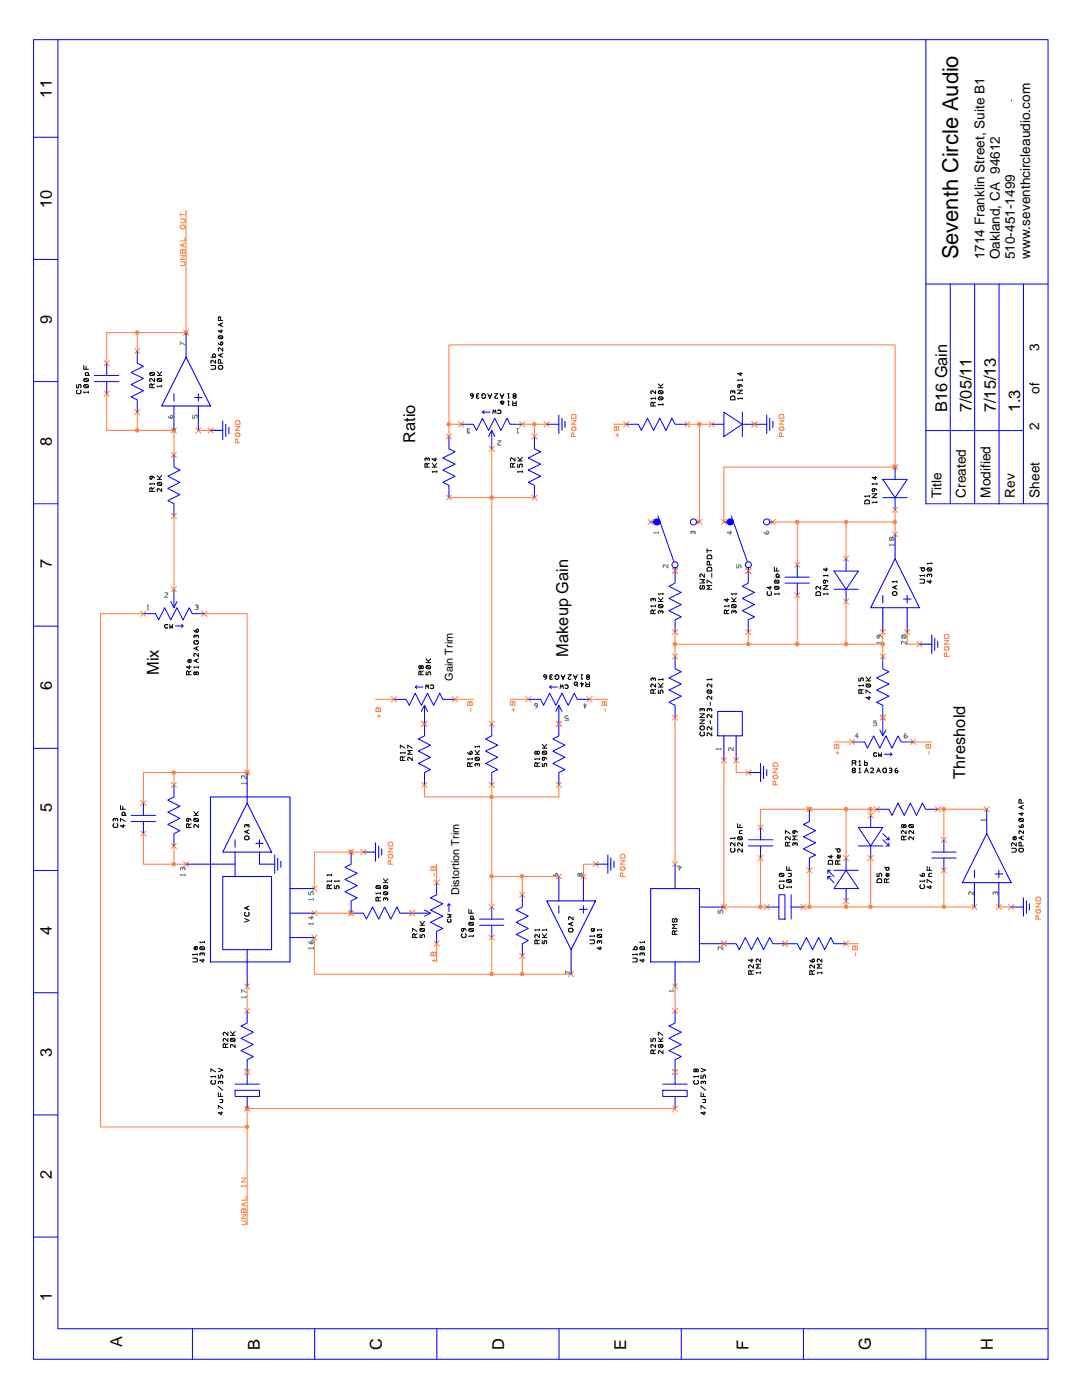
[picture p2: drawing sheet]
<svg xmlns="http://www.w3.org/2000/svg" width="216mm" height="279mm" viewBox="0 0 216 279" stroke-linecap="round" stroke-linejoin="round" font-family="sans-serif">
<defs><g id="words">
<text font-size="4.4" x="191.2" y="51.8" transform="rotate(-90 191.2 51.8)">Seventh Circle Audio</text>
<g font-size="3.3">
<text x="10.3" y="19.5" transform="rotate(-90 10.3 19.5)">11</text>
<text x="10.3" y="41.4" transform="rotate(-90 10.3 41.4)">10</text>
<text x="10.3" y="64.6" transform="rotate(-90 10.3 64.6)">9</text>
<text x="189" y="82.3" transform="rotate(-90 189 82.3)">B16 Gain</text>
<text x="193.8" y="82.3" transform="rotate(-90 193.8 82.3)">7/05/11</text>
<text x="198.7" y="82.3" transform="rotate(-90 198.7 82.3)">7/15/13</text>
<text x="203.6" y="82.3" transform="rotate(-90 203.6 82.3)">1.3</text>
<text x="10.3" y="89" transform="rotate(-90 10.3 89)">8</text>
<text x="82.8" y="88.3" transform="rotate(-90 82.8 88.3)">Ratio</text>
<text x="10.3" y="113.4" transform="rotate(-90 10.3 113.4)">7</text>
<text x="113.4" y="131" transform="rotate(-90 113.4 131)">Makeup Gain</text>
<text x="10.3" y="137.8" transform="rotate(-90 10.3 137.8)">6</text>
<text x="31.7" y="134.7" transform="rotate(-90 31.7 134.7)">Mix</text>
<text x="192.6" y="155.4" transform="rotate(-90 192.6 155.4)">Threshold</text>
<text x="10.3" y="162.1" transform="rotate(-90 10.3 162.1)">5</text>
<text x="10.3" y="186.5" transform="rotate(-90 10.3 186.5)">4</text>
<text x="10.3" y="210.9" transform="rotate(-90 10.3 210.9)">3</text>
<text x="10.3" y="235.3" transform="rotate(-90 10.3 235.3)">2</text>
<text x="10.3" y="259.7" transform="rotate(-90 10.3 259.7)">1</text>
<text x="24.4" y="268.8" transform="rotate(-90 24.4 268.8)">A</text>
<text x="51.8" y="269.5" transform="rotate(-90 51.8 269.5)">B</text>
<text x="76.2" y="269.5" transform="rotate(-90 76.2 269.5)">C</text>
<text x="100.6" y="269.5" transform="rotate(-90 100.6 269.5)">D</text>
<text x="125" y="269.5" transform="rotate(-90 125 269.5)">E</text>
<text x="149.4" y="269.5" transform="rotate(-90 149.4 269.5)">F</text>
<text x="173.7" y="269.5" transform="rotate(-90 173.7 269.5)">G</text>
<text x="198.1" y="269.5" transform="rotate(-90 198.1 269.5)">H</text>
</g>
<g font-size="2.7">
<text x="196.4" y="51.8" transform="rotate(-90 196.4 51.8)">1714 Franklin Street, Suite B1</text>
<text x="199.5" y="51.8" transform="rotate(-90 199.5 51.8)">Oakland, CA 94612</text>
<text x="202.5" y="51.8" transform="rotate(-90 202.5 51.8)">510-451-1499</text>
<text x="205.6" y="51.8" transform="rotate(-90 205.6 51.8)">www.seventhcircleaudio.com</text>
<text x="207.3" y="70.1" transform="rotate(-90 207.3 70.1)">3</text>
<text x="207.4" y="78.6" transform="rotate(-90 207.4 78.6)">of</text>
<text x="207.3" y="85.9" transform="rotate(-90 207.3 85.9)">2</text>
<text x="187.9" y="99.4" transform="rotate(-90 187.9 99.4)">Title</text>
<text x="192.7" y="99.4" transform="rotate(-90 192.7 99.4)">Created</text>
<text x="197.6" y="99.4" transform="rotate(-90 197.6 99.4)">Modified</text>
<text x="202.5" y="99.4" transform="rotate(-90 202.5 99.4)">Rev</text>
<text x="207.4" y="99.4" transform="rotate(-90 207.4 99.4)">Sheet</text>
</g>
<g font-size="2.2">
<text x="90.4" y="135.9" transform="rotate(-90 90.4 135.9)">Gain Trim</text>
<text x="91.6" y="178.6" transform="rotate(-90 91.6 178.6)">Distortion Trim</text>
</g>
</g></defs>
<g fill="none" stroke="#ff8040" stroke-width=".2">
<path d="M129.3 103.6l1 1.1M130.3 103.6l-1 1.1M134.2 113.4l1 1M135.2 113.4l-1 1M139.1 103.6l1 1.1M140.1 103.6l-1 1.1M143.9 103.6l1 1.1M144.9 103.6l-1 1.1M148.8 113.4l1.1 1M149.9 113.4l-1.1 1M153.7 103.6l1 1.1M154.7 103.6l-1 1.1"/>
<path d="M118.3 172l1.1 1M119.4 172l-1.1 1"/>
</g>
<path d="M118.8 172.5h2.5v1.8M121.3 170.6v1.9M121.9 171.2v2.5M122.5 171.9v1.2" fill="none" stroke="#00f" stroke-width=".21"/>
<g fill="none" stroke="#408080" stroke-width=".2">
<path d="M131.4 106.2v.3M131.4 106.3h-.9l.1 .2M133.3 112.7v.6l-.8-.6a.41 .41 0 0 0-.1 .6M138.3 106.2l.2-.2a.3 .3 0 0 1 .1 .5M138.3 106.2v.2M138.3 106.2l-.3-.2-.1 .1v.4M145.8 106v.6l-.7-.4h.9M147 112.7v.6h.4v-.4l.3-.2a.41 .41 0 0 1 .1 .6M152.4 106.2l.3 .3 .4 .1"/>
<circle cx="153.1" cy="106.3" r=".27"/>
</g>
<path d="M129.8 104.2h.6a.62 .62 0 0 1 .8-.6 .62 .62 0 0 1 .3 1 .62 .62 0 0 1-1-.1l-.1-.3M134.7 113.3a.62 .62 0 0 0 .6-.8 .62 .62 0 0 0-1-.3 .62 .62 0 0 0 .1 1l.3 .1v.6M139 104.2a.62 .62 0 0 0-.8-.6 .62 .62 0 0 0-.3 1 .62 .62 0 0 0 1-.1l.1-.3h.6" fill="none" stroke="#00f" stroke-width=".2"/>
<circle cx="131" cy="104.2" r=".61" fill="#00f"/>
<path d="M131.3 103l3.2 9.1M144.4 104.2h.7a.59 .59 0 0 1 .6-.7 .59 .59 0 0 1 .6 .7 .59 .59 0 0 1-.6 .6 .59 .59 0 0 1-.6-.6M149.3 113.3a.62 .62 0 0 0 .6-.8 .62 .62 0 0 0-1-.3 .62 .62 0 0 0 .1 1l.3 .1v.6M153.6 104.2a.62 .62 0 0 0-.8-.6 .62 .62 0 0 0-.3 1 .62 .62 0 0 0 1-.1l.1-.3h.6" fill="none" stroke="#00f" stroke-width=".2"/>
<circle cx="145.7" cy="104.2" r=".61" fill="#00f"/>
<g fill="none" stroke="#00f" stroke-width=".2">
<path d="M6.7 7.9h202.4v263.4h-202.4zM11.6 7.9v257.3h197.5M6.7 27.4h4.9M6.7 51.8h4.9M184.7 56.7h24.4M6.7 76.2h4.9M18.8 76.2h4.9M18.8 74.9h4.9M21.3 72.5v2.4M21.3 76.2v2.4M27.4 70.1v2.4l1.2 .6-2.4 1.2 2.4 1.2-2.4 1.3 2.4 1.2-2.4 1.2 1.2 .6v2.5M34.7 90.8v2.4l1.2 .6-2.4 1.2 2.4 1.3-2.4 1.2 2.4 1.2-2.4 1.2 1.2 .6v2.5"/>
<path d="M89.6 87.1v2.5l1.2 .6-2.5 1.2 2.5 1.2-2.5 1.2 2.5 1.2-2.5 1.3 1.3 .6v2.4M92 84.7h2.4l.7 1.2 1.2-2.4 1.2 2.4 1.2-2.4 1.2 2.4 1.3-2.4 .6 1.2h2.4M96.3 82.3h1.5M96.6 82l-.3 .3 .3 .2M97.5 87.1l.6-1.2 .6 1.2M98.1 85.9v3.7M106.6 87.1v2.5l1.3 .6-2.5 1.2 2.5 1.2-2.5 1.2 2.5 1.2-2.5 1.3 1.2 .6v2.4M124.9 84.7h2.5l.6 1.2 1.2-2.4 1.2 2.4 1.3-2.4 1.2 2.4 1.2-2.4 .6 1.2h2.4M142 84.7h2.4M144.4 82.3l3.7 2.4-3.7 2.4zM148.1 82.3v4.8M148.1 84.7h2.4"/>
<path d="M176.1 95.7h4.9l-2.4 3.6zM176.1 99.3h4.9M178.6 93.2v2.5M178.6 99.3v2.5M184.7 85.9h19.5M6.7 100.5h4.9M34.7 117.6v3.7M134.7 114v2.4l-1.2 .6 2.4 1.2-2.4 1.2 2.4 1.3-2.4 1.2 2.4 1.2-1.2 .6v2.5M145.9 103l3.2 9.1M149.3 114v2.4l-1.2 .6 2.4 1.2-2.4 1.2 2.4 1.3-2.4 1.2 2.4 1.2-1.2 .6v2.5M156.6 115.2h4.9M156.6 116.4h4.9"/>
<path d="M159.1 112.7v2.5M159.1 116.4v2.4M166.4 114h4.9l-2.5 3.6zM166.4 117.6h4.9M168.8 111.5v2.5M168.8 117.6v2.5M184.7 100.5h24.4M6.7 125h4.9M28.6 122.5h2.4l.7 1.2 1.2-2.4 1.2 2.4 1.2-2.4 1.2 2.4 1.3-2.4 .6 1.2h2.4M34.1 120.1l.6 1.2 .6-1.2M35 124.9h1.5M36.2 124.6l.3 .3-.3 .3"/>
<path d="M78.6 139.6h2.4l.7 1.2 1.1-2.5 1.3 2.5 1.2-2.5 1.2 2.5 1.3-2.5 .5 1.3h2.5M82.8 137.1h1.6M83.2 136.8l-.4 .3 .4 .3M105.4 139.6h2.5l.6 1.2 1.2-2.5 1.2 2.5 1.2-2.5 1.3 2.5 1.2-2.5 .6 1.3h2.4M109.7 137.1h1.5M110 136.8l-.3 .3 .3 .3M134.7 131v2.5l1.2 .6-2.4 1.2 2.4 1.2-2.4 1.2 2.4 1.2-2.4 1.3 1.2 .6v2.4M176.1 131v2.5l1.3 .6-2.5 1.2 2.5 1.2-2.5 1.2 2.5 1.2-2.5 1.3 1.2 .6v6.1M6.7 149.4h4.9M34.7 156.6v2.4l-1.2 .7 2.4 1.2-2.4 1.2 2.4 1.2-2.4 1.2 2.4 1.3-1.2 .6v2.4M84.1 142l.6-1.2 .6 1.2M84.7 140.8v6.1l-1.2 .6 2.4 1.2-2.4 1.2 2.4 1.2-2.4 1.3 2.4 1.2-1.2 .6v2.4"/>
<path d="M98.1 144.4v2.5l-1.2 .6 2.4 1.2-2.4 1.2 2.4 1.2-2.4 1.3 2.4 1.2-1.2 .6v2.4M110.9 142l.6-1.2 .6 1.2M111.5 140.8v6.1l-1.2 .6 2.4 1.2-2.4 1.2 2.4 1.2-2.4 1.3 2.4 1.2-1.2 .6v2.4M170.1 148.1h2.4l.6 1.2 1.2-2.4 1.3 2.4 1.2-2.4 1.2 2.4 1.2-2.4 .6 1.2h2.4M175.6 145.7l.5 1.2 .7-1.2M176.4 150.5h1.6M177.7 150.2l.3 .3-.3 .3M6.7 173.7h4.9M26.2 162.7h4.8M26.2 164h4.8M28.6 160.3v2.4M28.6 164v2.4"/>
<path d="M70.1 170.1v2.4l-1.3 .6 2.5 1.2-2.5 1.2 2.5 1.2-2.5 1.3 2.5 1.2-1.2 .6v2.4h2.4l.6 1.2 1.2-2.4 1.3 2.4 1.2-2.4 1.2 2.4 1.2-2.4 .6 1.2h6.1M87.1 176.1v2.5l-1.2 .6 2.4 1.2-2.4 1.2 2.4 1.2-2.4 1.3 2.4 1.2-1.2 .6v2.4M104.2 178.6v2.4l-1.2 .6 2.4 1.2-2.4 1.3 2.4 1.2-2.4 1.2 2.4 1.2-1.2 .6v2.5M149.3 167.6h4.9M149.3 168.8h4.9M151.8 165.1v2.5M151.8 168.8v2.4M155.4 178.6h1.2v4.8h-1.2zM157.9 178.6v4.8M161.5 161.5v2.5l-1.2 .5 2.4 1.3-2.4 1.2 2.4 1.2-2.4 1.2 2.4 1.2-1.2 .6v2.5M165.2 175.5v-.6l1.2 1.2M165.2 174.3v-.6l1.2 1.2"/>
<path d="M165.2 173.7h.6M165.2 174.9h.6M166.4 173.7h4.9M168.8 173.7l2.5 3.6h-4.9zM168.8 171.2v2.5M168.8 177.3v2.5M171.3 165.1h4.8l-2.4 3.7zM171.3 168.8h4.8M173.7 162.7v2.4M173.7 168.8v2.4M174.9 161.5h2.5l.6 1.2 1.2-2.4 1.2 2.4 1.3-2.4 1.2 2.4 1.2-2.4 .6 1.2h2.4M176.1 166.4l1.3 1.2v-.6"/>
<path d="M176.1 167.6l1.3 1.2v-.6M176.8 167.6h.6M176.8 168.8h.6M185.9 170.1h4.9M185.9 171.2h4.9M188.3 167.6v2.5M188.3 171.2v2.5M6.7 198.1h4.9M84.7 181.6l1.2 .6-1.2 .6M89.3 180.7l.3-.3 .3 .3M89.6 180.4v1.5M95.7 183.4h4.8"/>
<path d="M95.7 184.7h4.8M98.1 181v2.4M98.1 184.7v2.4M144.4 188.3h2.5l.6 1.2 1.2-2.4 1.2 2.4 1.3-2.4 1.2 2.4 1.2-2.4 .6 1.2h4.9l.6 1.2 1.2-2.4 1.2 2.4 1.3-2.4 1.1 2.4 1.3-2.4 .6 1.2h2.4M153 181h2.4M157.9 181h2.4M46.9 217.6h4.9v1.2h-4.9zM46.9 216.4h4.9M49.3 201.7v2.5l-1.2 .6 2.4 1.2-2.4 1.2 2.4 1.2-2.4 1.3 2.4 1.2-1.2 .6v4.9M49.3 218.8v2.4M132.2 217.6h4.9v1.2h-4.9zM132.2 216.4h4.9"/>
<path d="M134.7 201.7v2.5l-1.2 .6 2.4 1.2-2.4 1.2 2.4 1.2-2.4 1.3 2.4 1.2-1.2 .6v4.9M134.7 218.8v2.4M6.7 222.5h4.9M6.7 246.9h4.9M38.4 265.2v6.1M62.8 265.2v6.1M87.2 265.2v6.1M111.5 265.2v6.1M135.9 265.2v6.1M160.3 265.2v6.1M184.7 265.2v6.1"/>
</g>
<g fill="none" stroke="#000" stroke-width=".2">
<path d="M15.3 76.8v.6h.4v-.6h.3a.41 .41 0 0 1 .1 .6M15.4 77.9l-.1 .4 .3 .3 .5-.2 .1-.3-.2-.2M16.7 72.9v.8h1M16.8 76.8h.6a.33 .33 0 0 1 .2 .5M16.8 76.8a.33 .33 0 0 0 .2 .6l.6-.1M16.8 75.6v.5h.8M16.8 75.6l.6-.1a.33 .33 0 0 1 .2 .6M16.8 76.8l.8 .5M16.8 75.6l.8 .5M17 74.9h.9M17.2 73.1v.6M17.3 74.9a.33 .33 0 0 1-.2-.5 .33 .33 0 0 1 .6 .1l-.3 .4"/>
<path d="M17.7 78.1v.3M17.7 78.3h-1l.2 .1M30 74.4v.4h.7M30 74.4h.7v.4M30 74.4l.7 .4M30.4 76.8l-.1-.1h-.3l-.1 .7h.9M30.4 76.8v.6M30.8 75.5v.7l-.7-.7a.39 .39 0 0 0-.1 .7M30.8 76.6l-.4 .2M31.4 74.9h.9M31.4 74.2l.4 .5M31.5 75.6h.7v.5"/>
<path d="M31.5 75.6a.33 .33 0 0 0 .1 .6l.6-.1M31.5 75.6l.7 .5M31.8 74.7v.2M32.3 76.9v.3M32.3 77.1h-.9l.1 .1M32.3 74.2l-.5 .5M42.1 72.9h.7l.2 .3-.1 .4-.8 .1M42.1 71.3h.9M42.6 71.3a.32 .32 0 0 1-.2-.5 .32 .32 0 0 1 .6 0 .32 .32 0 0 1-.2 .5M43 71.9v.6l-.7-.6a.36 .36 0 0 0-.1 .6M43.6 68.5a.56 .56 0 0 0 .6 .3M43.6 67.1a.3 .3 0 0 0 .2 .5l.6-.1"/>
<path d="M43.6 67.1h.8v.4M43.6 67.1l.8 .4M44 64v-.6l-.2-.2-.2 .2v.6h.8M44 72.5l-.1-.7h-.3v.7h.8M44.1 68.3h.3v.4h-.3zM44.1 64.6v.4M44.1 70.7v.4M44.2 65.8v.6l-.6-.4h.8M44.4 69.4v.7l-.6-.7a.41 .41 0 0 0-.2 .7M44.4 70.5l-.8 .4 .8 .4M44.4 64.4l-.8 .4 .8 .4M94.4 78.8v.4l-.3 .3"/>
<path d="M95.3 79h.1M95.3 79l-.2 .1v.3h.5M95.6 78.7h-.5v.3h.2M96.4 79h-.3a.39 .39 0 0 1 .4-.4 .39 .39 0 0 1 .4 .3v.3l-.3 .3-.3-.1-.2-.2M97.3 78.6l.4 .9 .4-.9M97.5 79h.5M98.7 78.6h.6l-.6 .6 .2 .3 .4-.1M99.8 78.6l.4 .9 .3-.9M99.9 79h.5M101.3 78.6h.3M101.5 78.6v.9l.1-.2M102.6 79h.1"/>
<path d="M102.6 79l-.2 .2a.32 .32 0 0 0 .3 .3 .32 .32 0 0 0 .3-.3l-.3-.2M102.6 79l-.2-.2a.32 .32 0 0 1 .3-.2 .32 .32 0 0 1 .3 .2l-.3 .2M130.8 79.5h-.9l.1 .2M130.8 78v.6l-.7-.6a.36 .36 0 0 0-.1 .6M130.8 79.4v.3M131.4 77.4h.9M131.4 76.6l.4 .5M131.4 79.3h.8v.4M131.4 79.3a.3 .3 0 0 0 .2 .5l.6-.1M131.4 78.1v.4h.8M131.4 78.1l.6-.1a.33 .33 0 0 1 .2 .5M131.4 79.3l.8 .4"/>
<path d="M131.4 78.1l.8 .4M131.8 77.1v.3M132.3 76.6l-.5 .5M145.9 79.1h.6l.1 .7h-.8zM146.2 78.2l-.2-.2-.2 .1v.4M146.2 78.2l.2-.2 .2 .1v.4M146.2 78.2v.2M147.2 77.9h.9l-.9 .7h.9M147.4 76.8a.56 .56 0 0 1 .7 .3M147.8 74.3v.6l-.6-.4h.9M148.1 75.7v.3M148.1 79.4v.3"/>
<path d="M148.1 79.5h-.9l.2 .2M148.1 75.9h-.9l.2 .1M30.1 95l.5 .1 .2 .3M30.4 97.6l-.3-.3-.1 .1-.1 .7h.9M30.4 97.6v.5M30.8 96.6h-.9l.2 .1M30.8 97.3l-.4 .3M30.8 96.4v.3M31.4 95.7h.9M31.4 94.9l.4 .5M31.5 96.4l.7 .4M31.5 96.4h.7v.4"/>
<path d="M31.5 96.4v.4h.7M31.8 95.4v.3M32.3 97.5v.6l-.7-.6-.2 .2 .1 .4M32.3 94.9l-.5 .5M85.2 92.7l-.2-.2h-.2v.7h.9M85.2 91.6l-.2-.2-.2 .1v.4M85.2 91.6v.2M85.2 92.7v.5M85.2 91.6l.3-.2a.33 .33 0 0 1 .1 .5M85.7 92.5l-.5 .2M86.2 93.2h1M86.2 92.5l.5 .5"/>
<path d="M86.7 93v.2M86.9 91.4v.6l-.7-.4h1M87.2 94v.3M87.2 94.1h-1l.2 .2M87.2 92.5l-.5 .5M98.3 82.5l.1-.7 .2 .4 .3-.4 .1 .7M99.3 82l.1-.1a.37 .37 0 0 1 .5 .1 .37 .37 0 0 1-.1 .5 .37 .37 0 0 1-.5-.1M99.9 80.1l.1 .5h.5M99.9 80.2l.3-.1 .3 .1-.2 .2-.4-.1M101.3 80.1h.3M101.5 80.1v.8l.1-.1M102.2 80.1l.2 .4"/>
<path d="M102.3 92.7l-.2-.2h-.2v.7h.8M102.3 92.7v.5M102.4 80.5h.6M102.7 91.4v.6l-.6-.6-.2 .2v.4M102.7 92.5l-.4 .2M103 80.1v.8h-.7l-.1-.2 .2-.2M103.3 92.6v.6h.4v-.4l.2-.2 .3 .2-.1 .4M103.3 92h.9M103.3 91.2l.5 .6M103.8 91.8v.2M104.2 94.1h-.9l.2 .2M104.2 94v.3"/>
<path d="M104.2 91.2l-.4 .6M130.3 80.5l-.2-.2h-.1l-.1 .7h.9M130.3 80.5v.5M130.8 80.3l-.5 .2M132.3 80.6v.3M132.3 80.7h-.9l.1 .2M172.6 99.9a.55 .55 0 0 1 .8 0l.1 .6h-.9zM173.5 98.8v.4M173.5 99h-.9l.1 .2M174 98.6h1l-1 .7h1M174.3 97.5l.4 .1 .3 .3M174.7 95v.7l-.7-.4h1"/>
<path d="M175 96.4v.3M175 96.6h-1l.2 .1M130.3 119.7l.3-.3 .1 .1v.5M130.3 119.7l-.2-.3a.33 .33 0 0 0-.1 .6M130.3 119.7v.1M131.4 119.3l.4 .5M131.8 119.8v.3M132.3 118.5h-.9l.1 .2M132.3 118.4v.3M132.3 119.3l-.5 .5M139.7 115.6l.8 .1-.4 .3 .4 .3-.8 .1M139.9 116.8l-.2 .3v.3l.2 .2 .2-.2 .1-.5h.3v.5l-.2 .2"/>
<path d="M140.5 114.6v.6l-.6-.6a.41 .41 0 0 0-.2 .6M141.1 116.4v-.6l.9 .6M141.1 109.5v.8M141.1 109.9h.9M141.2 110.9l.2-.2 .5 .1 .1 .2v.5h-.9zM141.2 113.3a.55 .55 0 0 1 .7 0l.1 .7h-.9zM141.6 112.7v-.5l-.2-.2-.3 .2v.5h.9M142 116.8h-.9l.5 .4-.5 .4h.9M142 114.4v.8M145.1 119.4v.7l-.6-.4h1M146 119.3l.4 .5M146.4 119.8v.3"/>
<path d="M146.9 118.5h-.9l.1 .2M146.9 118.4v.3M146.9 119.3l-.5 .5M153.2 118.1l-.1 .4 .3 .3 .4-.1 .2-.2-.2-.4M153.7 117v.6l-.6-.4h.9M154.5 113.2v.8h.9M154.6 117.1v.4h.8M154.6 115.9h.8v.4M154.6 115.9v.4h.8M154.6 117.1h.8v.4M154.6 117.1l.8 .4M154.6 115.9l.8 .4"/>
<path d="M154.9 115.2h.8M155 113.3v.7M155.1 115.2a.32 .32 0 0 1-.2-.5 .32 .32 0 0 1 .5 0 .32 .32 0 0 1-.2 .5M155.4 118.5h-.9l.2 .2M155.4 118.4v.3M162.9 118.2l.2-.1 .5 .1 .1 .2v.4h-.9zM163.7 117v.6l-.6-.6-.3 .2 .1 .4M164.3 116.8h.9l-.9 .8h.9M164.3 115.9h.4v.4h-.4zM164.5 115.8a.56 .56 0 0 1 .7 .4M164.9 113.3v.7l-.6-.4h.9M165.2 114.7v.3"/>
<path d="M165.2 118.4v.3M165.2 118.5h-.9l.1 .2M165.2 114.9h-.9l.1 .1M175 100.1v.3M175 100.2h-1l.2 .2M178.6 117v.5M179 116v.2M179 116.8l-.9 .4 .9 .4M179 116.1h-.9l.1 .1M183.6 115.6h.6l.3 .3-.1 .4-.8 .1M183.6 113.3h.9M184.1 113.3a.33 .33 0 0 0-.2 .5 .33 .33 0 0 0 .5 .1 .33 .33 0 0 0 0-.5l-.2-.1"/>
<path d="M184.5 114.9h-.9l.1 .1M184.5 114.7v.3M185.1 113.4a.33 .33 0 0 0 .2 .6l.5-.1M185.1 113.4l.6-.1 .2 .3-.1 .3M185.1 113.4l.7 .5M185.5 114.8l.2-.2h.1v.5M185.5 114.8v.1M185.5 114.8l-.2-.2a.33 .33 0 0 0-.2 .5M185.6 115.8v.6l-.6-.4h.9M185.9 112.3v.3M185.9 112.4h-.9l.2 .2M33.5 124.8l-.1-.1a.37 .37 0 0 0-.5 .1 .37 .37 0 0 0 .1 .5 .37 .37 0 0 0 .5-.1"/>
<path d="M33.9 124.6v.7l.3-.3 .2 .3 .1-.7M37.7 134.2l-.3-.3-.1 .1-.1 .7h.9M37.7 134.2v.5M37.8 132.8v.7l-.6-.4h.9M37.9 131.6l-.1 .3 .1 .3 .2-.2-.1-.4M38.1 133.9l-.4 .3M38.1 131.6h-.3a.39 .39 0 0 0-.2 .6M38.7 125.8a.56 .56 0 0 0 .7 .4M39 127.8l-.3 .2v.4l.6 .2a.39 .39 0 0 0 .3-.5 .39 .39 0 0 0-.4-.3v.3M39.1 127l.3-.3 .1 .1v.5M39.1 134.3l.3-.2 .2 .2-.1 .3h-.3l-.1-.1M39.1 127l-.2-.3-.2 .1v.5"/>
<path d="M39.1 134.3l-.2-.2-.2 .2v.3h.4v-.1M39.1 127v.1M39.1 134.3v.2M39.2 125.6h.3v.5l-.1 .1a.33 .33 0 0 1-.2-.6zM39.2 129.2v.5M39.2 131.6v.5M39.6 130.4v.6l-.7-.6-.2 .1v.5M39.6 133v.3M39.6 133.1h-.9l.1 .2M39.6 131.5l-.9 .4 .9 .3M39.6 129l-.9 .4 .9 .4M84 134.2l-.1-.2h-.2l-.1 .7h.9"/>
<path d="M84 133.1l-.2-.3-.2 .3 .2 .4 .2-.3M84 133.1v.1M84 134.2v.5M84 133.1l.2-.3 .3 .3-.1 .3-.2 .1-.2-.3M84.5 133.9l-.5 .3M84.9 137.4l.1-.7 .3 .4 .2-.4 .1 .7M85 134.1v.6h.4v-.4l.2-.2 .3 .2v.4M85 132.2h.9M85 131.5l.5 .5M85.1 132.9l.6-.1 .2 .3v.3M85.1 132.9a.33 .33 0 0 0 .2 .6l.6-.1M85.1 132.9l.8 .5"/>
<path d="M85.5 132v.2M85.9 136.8l.1-.1a.37 .37 0 0 1 .5 .1 .37 .37 0 0 1-.1 .5 .37 .37 0 0 1-.5 0M85.9 131.5l-.4 .5M109.1 134.9l-.1 .4-.3 .3M109.9 135.1l-.2 .2a.33 .33 0 0 0 .5 .2M109.9 135.1h.2M110.2 134.7a.33 .33 0 0 0-.5 .2l.2 .2M111 135h-.3a.39 .39 0 0 1 .4-.3 .39 .39 0 0 1 .4 .3v.4l-.3 .2-.3-.1-.2-.2M111.8 137.4v-.7l.3 .4 .2-.4 .1 .7M112 134.7l.4 .9 .3-.9M112.1 135h.5M112.7 136.8l.1-.1a.37 .37 0 0 1 .5 .1 .37 .37 0 0 1-.1 .5 .37 .37 0 0 1-.5 0"/>
<path d="M113.4 134.7h.6l-.6 .6 .2 .3 .4-.1M114.4 134.7l.4 .9 .4-.9M114.6 135h.4M115.2 136.4a.33 .33 0 0 0-.4-.3 .33 .33 0 0 0-.3 .4 .33 .33 0 0 0 .4 .2l.3-.2M115.2 136.1v.9M116 134.7h.2M116 136.1v.9l.4-.6h-.6M116.1 134.7v.9l.1-.2M116.8 136.1l.3 .5M117.1 136.6h.5M117.2 135.1l-.2 .2 .1 .2a.33 .33 0 0 0 .5-.2l-.2-.2M117.2 135.1l-.2-.2 .1-.2a.33 .33 0 0 1 .5 .2l-.2 .2"/>
<path d="M117.2 135.1h.2M117.6 136.1v.9l-.7-.1-.1-.1 .3-.2M130.3 122l-.2-.3-.1 .1-.1 .7h.9M130.3 135.5l-.2-.2-.1 .1v.4M130.3 137.8l-.2-.2-.1 .1-.1 .6h.9M130.3 122v.5M130.3 135.5v.2M130.3 137.8v.5M130.3 135.5l.3-.2a.3 .3 0 0 1 .1 .5M130.8 120.9h-.9l.1 .2M130.8 136.5v.6l-.7-.6-.2 .2 .1 .4M130.8 120.8v.3"/>
<path d="M130.8 121.7l-.5 .3M130.8 137.6l-.5 .2M131.4 120.1h.9M131.4 137.7v.6h.3v-.3l.3-.3a.39 .39 0 0 1 .2 .6M131.4 137.1h.9M131.4 136.4l.4 .5M131.4 120.7h.6a.33 .33 0 0 1 .2 .5M131.4 120.7v.3l.2 .3 .6-.1M131.4 120.7l.8 .5M131.8 122.1l.2-.2 .2 .1v.4M131.8 122.1l-.2-.2a.33 .33 0 0 0-.2 .5M131.8 122.1v.2"/>
<path d="M131.8 136.9v.2M132.3 135.4v.4M132.3 136.4l-.5 .5M132.3 135.6h-.9l.1 .2M141.2 137.8a.33 .33 0 0 0 .2 .5h.5M141.2 137.8l.6-.1a.33 .33 0 0 1 .1 .6M141.2 137.8l.7 .5M142 136.5v.6l-.6-.6-.3 .2 .1 .4M142 138.9v.7l-.6-.7a.39 .39 0 0 0-.2 .7M142 135.4v.4M142 135.6h-.9l.2 .2M145 122l-.3-.3-.1 .1-.1 .7h1"/>
<path d="M145 122v.5M145.5 121.7l-.5 .3M145.5 120.8v.3M145.5 120.9h-1l.2 .2M146 120.1h.9M146 120.7h.7l.2 .2-.1 .3M146 120.7a.33 .33 0 0 0 .2 .6l.6-.1M146 120.7l.8 .5M146.4 122.1l.3-.2a.33 .33 0 0 1 .1 .5M146.4 122.1v.2M146.4 122.1l-.2-.2-.2 .1v.4M171.4 135.3v.6h.3v-.4l.3-.2 .2 .1v.5"/>
<path d="M171.8 137.8l-.2-.2-.2 .1v.6h.9M171.8 137.8v.5M172.3 137.6l-.5 .2M172.3 136.7v.2M172.3 136.8h-.9l.1 .1M172.8 135.9h.9M172.8 138.3v-.6l.9 .6M172.8 135.1l.5 .6M172.9 136.6v.4h.8M172.9 136.6h.8v.4M172.9 136.6l.8 .4M173.3 135.7v.2"/>
<path d="M173.4 138.9v.7l-.6-.4h.9M173.7 135.1l-.4 .6M79.9 149.3v-.6l.9 .6M80.3 151.2v-.2h-.3l-.1 .8h.9M80.3 151.2v.6M80.8 150.2h-.9l.2 .2M80.8 151l-.5 .2M80.8 150.1v.3M81.4 149.3v-.6l.9 .6M82.3 149.8h-.9l.4 .4-.4 .3h.9M82.3 151.1v.7l-.7-.7a.41 .41 0 0 0-.2 .7M93.3 150.2l.3 .3h.4"/>
<path d="M93.8 152.4l-.2-.2-.2 .1-.1 .7h.9M93.8 152.4v.6M94.2 152.2l-.4 .2M94.2 151.3v.3M94.2 151.5h-.9l.2 .1M94.8 150.5h.9M94.8 149.8l.4 .5M94.9 151.2l.6-.1 .2 .3-.1 .3M94.9 151.2l-.1 .3 .2 .3 .6-.1M94.9 151.2l.7 .5M95.2 152.6l-.2-.2a.33 .33 0 0 0-.1 .5M95.2 152.6l.3-.2a.33 .33 0 0 1 .1 .5"/>
<path d="M95.2 150.3v.2M95.2 152.6v.1M95.7 148.8v.3M95.7 149.8l-.5 .5M95.7 149h-.9l.1 .1M107.2 150.2l-.3-.3-.1 .1a.33 .33 0 0 0 .1 .5l.3-.2M107.2 152.4l-.3-.2-.1 .1-.1 .7h1M107.2 150.2v.1M107.2 152.4v.6M107.2 150.2l.2-.3a.32 .32 0 0 1 .3 .3 .32 .32 0 0 1-.3 .3l-.2-.2M107.7 151.5h-1l.2 .1M107.7 152.2l-.5 .2"/>
<path d="M107.7 151.3v.3M108.2 152.4v.6h.4v-.6h.2l.3 .2-.1 .4M108.2 149.3h.9M108.2 148.5l.4 .6M108.2 150v.5h.8M108.2 150l.7-.1 .2 .3-.1 .3M108.2 151.2h.4v.5l-.2 .1-.2-.1zM108.2 150l.8 .5M108.4 151.1a.56 .56 0 0 1 .7 .4M108.6 149.1v.2M109.1 148.5l-.5 .6M139.7 143.7h.8l-.8 .7h.8"/>
<path d="M139.7 142.5h.8l-.8 .7h.8M139.8 146.1l-.1 .5a.52 .52 0 0 0 .7 .2l.1-.2-.1-.5M140.1 141.6l.2-.2 .2 .1v.4M140.1 141.6v.2M140.1 141.6l-.2-.2a.3 .3 0 0 0-.2 .5M141.6 141.6l-.2-.2-.2 .1v.4M141.6 141.6l.2-.2 .1 .1v.4M141.6 141.6v.2M141.7 140.2v.6M141.7 143.8v.6M142 142.6v.6l-.6-.6-.3 .2 .1 .4M142 145v.7l-.6-.7a.39 .39 0 0 0-.2 .7"/>
<path d="M142 146.3v.6l-.6-.6-.3 .2 .1 .4M170.1 152.3h.5M170.3 153.8h.1M170.3 153.8l-.2-.3 .2-.2 .4 .2-.3 .3M170.3 153.8l-.2 .2a.32 .32 0 0 0 .3 .2 .32 .32 0 0 0 .3-.2l-.3-.2M170.6 152.3l.2-.2-.1-.2-.6-.1v.9M170.6 152.3l.2 .4M171.4 152.7h.3M171.4 152l.2-.2v.9M171.4 153.5l.2-.2v.9M171.4 154.2h.3M172.5 152.4l.1-.2a.33 .33 0 0 1 .4 0 .33 .33 0 0 1 0 .5 .33 .33 0 0 1-.4 0l-.1-.2"/>
<path d="M172.5 151.8v.9M172.5 154.2l.4-.9 .4 .9M172.6 153.8h.5M173.7 153.4l.4-.1 .2 .2-.6 .7h.6M174.9 150.3l-.3-.1-.3 .3 .1 .3 .2 .2 .3-.2M174.9 154.2l.4-.9 .4 .9M175.1 153.8h.5M175.3 150.2v.8l.3-.4 .3 .4v-.8M176.9 153.6l-.3-.3-.5 .3v.3l.3 .3 .4-.1 .1-.3h-.2M177.5 153.4h.4v.3l-.1 .1M177.6 153.8h.2M177.8 153.8h.1v.3h-.4"/>
<path d="M179 153.3a.56 .56 0 0 0-.4 .7M22.7 164.4l-.1 .4 .3 .3 .5-.1 .1-.4-.2-.2M23 163.6l.2-.3a.33 .33 0 0 1 .2 .6M23 163.6l-.2-.3a.33 .33 0 0 0-.2 .6M23 163.6v.1M24 164v-.7l1 .7M24 160.7v.8h1M24.3 162.7h.9M24.5 160.9v.6M24.6 162.7a.33 .33 0 0 1-.2-.4 .33 .33 0 0 1 .4-.2 .33 .33 0 0 1 .1 .5l-.2 .1M24.6 164.5v.6l-.6-.3h1M37.4 163.3l.5 .1 .2 .3"/>
<path d="M37.7 164.6l-.3-.2-.1 .1-.1 .6h.9M37.7 164.6v.5M38.1 164.4l-.4 .2M38.7 162.7h.9M38.7 162l.4 .5M38.7 163.4h.8v.5M38.7 163.4v.5h.8M38.7 163.4l.8 .5M39.1 162.5v.2M39.6 164.5v.6l-.7-.6-.2 .1v.5M39.6 162l-.5 .5M49.3 164.8l.2-.3 .2 .1v.5"/>
<path d="M49.3 164.8l-.3-.3-.1 .1v.5M49.3 164.8v.1M49.3 165.8v.4M49.7 165.6l-.9 .4 .9 .4M65.7 176.8l-.2-.2-.2 .1v.6h.9M65.7 176.8v.5M66.2 175.9h-.9l.1 .1M66.2 176.6l-.5 .2M66.2 174.5v.3M66.2 175.7v.3M66.2 174.6h-.9l.1 .2M66.7 176.7v.6h.4l.1-.5 .2-.1a.36 .36 0 0 1 .2 .6"/>
<path d="M67.6 175.9h-.9l.2 .1M67.6 175.7v.3M75.1 176.8v.5h.8M75.1 176.8l.6-.1a.33 .33 0 0 1 .2 .6M75.1 176.8l.8 .5M75.5 179.2l-.2-.2-.2 .1-.1 .7h.9M75.5 179.2v.6M75.9 179l-.4 .2M75.9 178.1v.3M75.9 178.3h-.9l.2 .1M76.5 176.1h.9M76.5 175.4l.4 .5"/>
<path d="M76.6 176.8v.5h.7M76.6 176.8l.6-.1 .2 .3-.1 .3M76.6 178.1l.6-.1a.3 .3 0 0 1 .1 .5M76.6 178.1a.3 .3 0 0 0 .1 .5l.6-.1M76.6 178.1l.7 .4M76.6 176.8l.7 .5M76.9 179.4l.1-.2h.3v.5M76.9 175.9v.2M76.9 179.4v.2M76.9 179.4v-.2h-.3v.5M77.4 175.4l-.5 .5M145.9 169.3l-.1 .5 .2 .3 .6-.2-.1-.6"/>
<path d="M146.6 168.2v.6l-.6-.6a.41 .41 0 0 0-.2 .6M146.6 167.1v.3M146.6 167.3h-.8l.1 .1M147.2 164.4v.7h.9M147.3 167h.7v.5M147.3 167v.5h.7M147.3 167l.7 .5M147.5 166.4h.6M147.7 164.5v.6M148.1 168.2v.6l-.7-.6a.39 .39 0 0 0-.1 .6M148.1 169.4v.7l-.7-.7a.39 .39 0 0 0-.1 .7M148.1 165.8l-.5 .1-.1 .3 .2 .2"/>
<path d="M155.6 174.4l.6-.1a.33 .33 0 0 1 .1 .5M155.6 174.4v.4h.7M155.6 174.4l.7 .4M155.7 176.6l-.2 .4 .3 .3 .5-.1 .1-.4-.1-.2M156.4 175.7v.3M156.4 175.9h-.9l.2 .1M156.7 166.4v-.6l.9 .6M157 172.9v.8h.9M157.1 175.6l.5-.1a.33 .33 0 0 1 .2 .6M157.1 175.6l-.1 .3 .2 .2h.6M157.1 175.6l.7 .5M157.2 168.3l-.3-.2h-.1l-.1 .7h.9"/>
<path d="M157.2 168.3v.5M157.3 174.3h.6M157.4 173.1v.6M157.6 167v.6l-.7-.6-.2 .2 .1 .4M157.6 168.1l-.4 .2M157.6 174.3a.32 .32 0 0 1 .3 .3 .32 .32 0 0 1-.3 .3h-.3M157.9 176.9v.3M157.9 177h-.9l.1 .2M158.4 165.8a.56 .56 0 0 1 .7 .4M158.6 168.4l.3-.2 .1 .1v.4M158.6 168.4v.2M158.6 168.4l-.2-.2-.2 .1v.4"/>
<path d="M159.1 166.8h-.9l.4 .4-.4 .4h.9M165.4 171.8h.6l.2 .7h-.9zM165.9 170.6v.6l-.6-.3h.9M166.7 169.4h.9M167.2 172l-.2-.3-.2 .1-.1 .7h.9M167.2 172v.5M167.3 169.4a.32 .32 0 0 0-.2 .5 .32 .32 0 0 0 .5 0 .32 .32 0 0 0-.2-.5M167.6 170.6v.4l-.2 .2h-.3v-.5h.2v.5M167.6 171.7l-.4 .3M175 174.3v.6h.4v-.4l.3-.2a.39 .39 0 0 1 .2 .6M175.2 175.4h.6l.1 .3v.4h-.9v-.4zM176.5 173.1h.9"/>
<path d="M176.9 175.6v-.2h-.3l-.1 .7h.9M176.9 175.6v.5M177 173.1a.3 .3 0 0 0-.2 .4 .3 .3 0 0 0 .4 .2 .3 .3 0 0 0 .2-.4l-.2-.2M177.3 174.3l.1 .4-.2 .2h-.3l-.1-.2 .1-.4 .3 .2-.2 .4M177.4 175.4l-.5 .2M180.3 167l-.2-.2-.1 .1-.1 .7h.9M180.3 164.8l-.2-.3a.33 .33 0 0 0-.1 .6h.3v-.2M180.3 164.8v.1M180.3 167v.6M180.3 164.8l.3-.3 .2 .3-.2 .3-.3-.2M180.8 165.8v.6l-.7-.6-.2 .2 .1 .4M180.8 166.8l-.5 .2"/>
<path d="M181.4 164.6v.5h.8M181.4 164.6l.6-.1a.33 .33 0 0 1 .2 .6M181.4 164.6l.8 .5M182.3 165.8v.6l-.7-.6-.2 .2v.4M182.3 167v.6l-.7-.6-.2 .2v.4M183.6 174.5a.56 .56 0 0 0 .6 .4M183.7 176.6l-.1 .4a.5 .5 0 0 0 .4 .4 .5 .5 0 0 0 .5-.4l-.2-.4M184.5 175.9h-.9l.1 .1M184.5 175.7v.3M185 172.9v.8h.9M185 176.1v-.6l.9 .6M185.3 174.9h.6"/>
<path d="M185.5 173.1v.6M185.6 176.7v.6l-.6-.3h.9M185.9 174.3l-.5 .1-.1 .3 .2 .2M201.8 169.3h.7l.3 .2-.1 .5-.9 .1M202.5 167l-.1 .2 .1 .4 .3-.2-.2-.4M202.8 167h-.6v.6M202.8 168.2v.6l-.7-.6a.41 .41 0 0 0-.2 .6M203.3 164.8a.5 .5 0 0 0 .7 .3M203.4 163.4l.6-.1 .2 .3-.1 .3M203.4 163.4v.5h.7M203.4 163.4l.7 .5M203.8 168.8v-.5l-.3-.2-.2 .2v.5h.9"/>
<path d="M203.8 160.3v-.5l-.3-.3-.1 .1-.1 .7h.9M203.8 160.9v.4M203.8 167v.4M203.9 162.1v.6l-.6-.4h.9M204.2 165.8v.6l-.7-.6-.2 .2 .1 .4M204.2 166.8l-.9 .4 .9 .4M204.2 160.7l-.9 .4 .9 .4M38.4 191.2h.7l.3 .2-.1 .5-.9 .1M39.1 188.9l-.2 .3 .2 .3 .3-.2-.2-.4M39.4 188.9h-.5a.38 .38 0 0 0-.1 .6M39.4 190.3v.3M39.4 190.5h-1l.2 .1"/>
<path d="M40 189v.5h.7M40 189l.6-.1 .2 .3-.1 .3M40 189l.7 .5M40.3 190.4l.3-.2a.3 .3 0 0 1 .1 .5M40.3 190.4v.1M40.3 190.4l-.2-.2h-.1v.5M40.5 191.4v.6l-.6-.4h.9M40.8 187.9v.3M40.8 188h-.9l.1 .2M48.8 183.3l.9 .4-.9 .4M48.9 182.1l-.1 .4 .3 .3 .6-.1-.1-.6M49.3 181v.5"/>
<path d="M49.7 180.8l-.9 .4 .9 .4M82.3 185.9v-.6l.9 .6M82.8 186.6l-.3-.2h-.1l-.1 .7h.9M82.8 186.6v.5M83.2 186.4l-.4 .2M83.8 186.5v.6h.4v-.5l.3-.1a.41 .41 0 0 1 .1 .6M83.8 184.7h.9M83.8 183.9l.4 .5M83.9 185.3h.7v.5M83.9 185.3v.5h.7M83.9 185.3l.7 .5M84.2 184.4v.3"/>
<path d="M84.7 183.9l-.5 .5M89.3 182.5h.7l-.4 .3 .4 .2-.7 .1M89.4 183.4l-.1 .4 .2 .3h.2l.3-.3-.1-.4M92.2 186.4l-.1 .4 .3 .3h.3l.3-.3-.2-.4M92.3 185.3a.49 .49 0 0 1 .7 .4M93.6 181.5v.7h.8M93.6 185.3h.8v.5M93.6 184.1h.8v.5M93.6 185.3a.33 .33 0 0 0 .2 .6l.6-.1M93.6 184.1a.32 .32 0 0 0 .2 .6l.6-.1M93.6 185.3l.8 .5M93.6 184.1l.8 .5"/>
<path d="M93.9 183.4h.8M94 181.6v.6M94.1 183.4h-.2a.33 .33 0 0 1 0-.5 .33 .33 0 0 1 .5 0v.5h-.2M94.4 186.6v.3M94.4 186.8h-.8l.1 .1M107.2 187.8l-.1-.2h-.3l-.1 .7h1M107.2 187.8v.5M107.7 186.5v.6l-.8-.6a.41 .41 0 0 0-.1 .6M107.7 185.4v.3M107.7 187.6l-.5 .2M107.7 185.6h-1l.2 .1M108.2 187.7v.6h.4v-.5l.3-.1a.41 .41 0 0 1 .1 .6"/>
<path d="M108.2 187.1h.9M108.2 186.4l.4 .5M108.6 186.9v.2M109.1 185.4v.3M109.1 185.6h-.9l.1 .1M109.1 186.4l-.5 .5M114 184.2v.5M114.3 183v.6l-.6-.6-.2 .2v.4M114.3 184l-.8 .4 .8 .4M117.7 187.6h.7l.2 .2v.3l-.2 .2h-.7M118.5 185.3l.1 .4-.2 .2h-.2l-.2-.2 .1-.4h.1l.2 .2-.2 .4M118.6 186.8h-.9l.2 .1"/>
<path d="M118.6 186.6v.3M119.3 186.6a.33 .33 0 0 0 .1 .5l.6-.1M119.3 186.6h.7v.4M119.3 186.6l.7 .4M119.6 188l-.2-.3-.1 .1v.5M119.6 188l.2-.3 .2 .1v.5M119.6 188v.1M119.8 188.9v.6l-.6-.3h.9M120.1 185.6h-.9l.1 .1M120.1 185.4v.3M126.2 191.2h.7l.2 .2v.5l-.9 .1M126.2 189.5h.9"/>
<path d="M126.8 189.5h-.2a.33 .33 0 0 1 0-.5 .33 .33 0 0 1 .5 0v.5h-.2M127.1 190.5h-.9l.2 .1M127.1 190.3v.3M127.8 189l.6-.1 .2 .3-.1 .3M127.8 189v.5h.7M127.8 189l.7 .5M128.1 190.4l.3-.2a.3 .3 0 0 1 .1 .5M128.1 190.4v.1M128.1 190.4l-.2-.2h-.1v.5M128.3 191.4v.6l-.6-.4h.9M128.6 188h-.9l.1 .2M128.6 187.9v.3"/>
<path d="M134.4 183.3l-.2 .2v.4l.2 .2 .2-.2 .1-.5 .1-.1 .3 .2v.4l-.3 .2M134.6 186l-.2-.3-.2 .1v.7h.9M134.6 186v.5M135.1 184.5h-.9l.4 .4-.4 .4h.9M135.1 185.7l-.5 .3M149.9 193.9l-.1-.2h-.3l-.1 .7h.9M149.9 193.9v.5M150 191.4v.6l-.6-.4h.9M150.3 192.6v.6l-.7-.6a.39 .39 0 0 0-.1 .6M150.3 193.7l-.4 .2M151.8 194.1h-.9l.1 .2M151.8 192.4h-.9l.4 .4-.4 .4h.9"/>
<path d="M151.8 191.4v.6l-.7-.6-.2 .2 .1 .4M151.8 194v.3M161.6 191.6l.2 .3 .5 .1M162.1 193.9l-.1-.2h-.3l-.1 .7h.9M162.1 193.9v.5M162.5 192.6v.6l-.7-.6a.39 .39 0 0 0-.1 .6M162.5 193.7l-.4 .2M164 191.4v.6l-.7-.6-.2 .2 .1 .4M164 194v.3M164 194.1h-.9l.1 .2M164 192.4h-.9l.4 .4-.4 .4h.9M42.1 213.9v-.6l.9 .6"/>
<path d="M42.2 215.6l-.1 .5a.53 .53 0 0 0 .8 .1l.1-.3-.2-.3M43 214.8h-.9l.1 .2M43 214.7v.3M43.6 214.5v.6h.3v-.3l.3-.3 .2 .1v.5M43.6 218.1v.7h.8M43.6 216.8l.8 .8M43.6 213.2l.8 .4-.8 .3M43.9 219.4h.5M44 216l-.2-.2a.3 .3 0 0 0-.2 .5M44 216l.2-.2 .2 .1v.4M44 216v.2M44 218.2v.6"/>
<path d="M44.2 219.4l.2 .1v.5h-.5M45 208.5l-.3-.2-.1 .1-.1 .6h1M45 208.5v.5M45.5 206v.6l-.8-.6a.41 .41 0 0 0-.1 .6M45.5 207.2v.6l-.8-.6a.38 .38 0 0 0-.1 .6M45.5 208.3l-.5 .2M46 206.6h.9M46 205.9l.4 .5M46.1 207.3l.6-.1 .2 .3-.1 .3M46.1 207.3v.5h.7M46.1 207.3l.7 .5M46.4 206.4v.2"/>
<path d="M46.9 208.4v.6l-.7-.6-.2 .3 .1 .3M46.9 205.9l-.5 .5M129.9 207.2v.6h.4v-.5l.3-.1a.38 .38 0 0 1 .1 .6M130.3 209.8l-.2-.3-.1 .1-.1 .7h.9M130.3 209.8v.5M130.8 208.4v.6l-.7-.6-.2 .3 .1 .3M130.8 209.5l-.5 .3M131.4 207.8h.9M131.4 206.6v-.6l.9 .6M131.4 207.1l.4 .5M131.8 208.7l.2-.3 .3 .3-.3 .3-.2-.2M131.8 208.7l-.2-.3a.31 .31 0 0 0-.3 .3 .31 .31 0 0 0 .3 .3l.2-.2"/>
<path d="M131.8 207.6v.2M131.8 208.7v.1M132.3 209.7v.6l-.7-.6-.2 .2v.4M132.3 207.1l-.5 .5M138.6 215.6l-.2 .3 .1 .3a.52 .52 0 0 0 .9-.1l-.2-.5M138.9 213.6l.2-.3a.33 .33 0 0 1 .2 .6h-.3l-.1-.2M138.9 213.6l-.3-.3-.2 .3 .2 .3 .3-.2M138.9 213.6v.1M139.4 214.8h-1l.2 .2M139.4 214.7v.3M139.9 218.1v.7h.9M139.9 214.5v.6h.4v-.5l.2-.1 .3 .3-.1 .3"/>
<path d="M139.9 216.8l.9 .8M139.9 213.2l.9 .4-.9 .3M140.2 219.4h.6M140.3 216l-.2-.2-.1 .1v.4M140.3 216l.3-.2a.3 .3 0 0 1 .1 .5M140.3 216v.2M140.3 218.2v.6M140.6 219.4l.2 .3-.1 .3h-.5M43.6 221.2v-.6l.8 .6M44.2 221.9v.6l-.6-.4h.8M139.9 221.2v-.6l.9 .6M140.5 221.9v.6l-.6-.4h.9"/>
<circle cx="44" cy="73.3" r=".43"/>
<circle cx="94.2" cy="78.8" r=".27"/>
<circle cx="147.5" cy="77" r=".29"/>
<circle cx="30.2" cy="95.3" r=".29"/>
<circle cx="174.3" cy="97.8" r=".29"/>
<circle cx="178.6" cy="118.4" r=".44"/>
<circle cx="108.8" cy="134.9" r=".29"/>
<circle cx="94" cy="150.3" r=".29"/>
<circle cx="140.1" cy="145.3" r=".44"/>
<circle cx="178.9" cy="154" r=".27"/>
<circle cx="37.5" cy="163.6" r=".29"/>
<circle cx="49.3" cy="167.2" r=".43"/>
<circle cx="158.4" cy="166" r=".27"/>
<circle cx="184.3" cy="174.6" r=".29"/>
<circle cx="203.8" cy="169.6" r=".45"/>
<circle cx="204" cy="164.9" r=".27"/>
<circle cx="92.3" cy="185.6" r=".27"/>
<circle cx="113.9" cy="185.7" r=".43"/>
<circle cx="162.2" cy="191.7" r=".29"/>
</g>
<g fill="none" stroke="#00f" stroke-width=".21">
<path d="M184.7 7.9v92.6M189.6 56.7v43.8M194.5 56.7v43.8M199.3 56.7v43.8M204.2 56.7v43.8M34.7 78.6v1.5M37.1 71.3l4.9 9.7h-9.7zM37.1 66.4v4.9M38.9 79.3h1.4M39.6 78.6v1.5M34.7 81v4.9M39.6 81v4.9"/>
<path d="M42 85.9h2.4v1.8M44.4 84.1v1.8M45 84.7v2.4M45.7 85.3v1.2M109.1 84.7h2.4v1.8M111.5 82.8v1.9M112.1 83.5v2.4M112.7 84.1v1.2M150.5 84.7h2.5v1.8M153 82.8v1.9M153.6 83.5v2.4M154.2 84.1v1.2"/>
<path d="M176.1 118.8v1.5M178.6 111.5l4.9 9.8h-9.8zM178.6 106.6v4.9M180.3 119.5h1.5M181 118.8v1.5M176.1 121.3v4.9M181 121.3v4.9M183.5 128.6h2.4v1.8M185.9 126.7v1.9M186.5 127.4v2.4M187.1 128v1.2M42 159h15.9v33h-15.9z"/>
<path d="M49.3 154.2v6.1M143.2 142h4.9v4.9h-4.9zM144.4 146.9v4.9M146.9 146.9v4.9M149.3 154.2h2.5v1.8M151.8 152.4v1.8M152.4 153v2.4M153 153.6v1.2M44.4 174.9h9.8v14.6h-9.8zM46.9 170.1v2.4h-9.8M46.9 167.6v1.5M46.9 172.5v2.4"/>
<path d="M49.3 160.3l4.9 9.8h-9.8zM51.1 168.3h1.4M51.8 170.1v2.4h3M51.8 167.6v1.5M54.8 170.6v3.7M55.4 171.2v2.5M56 171.9v1.2M57.9 177.3h4.8M72.5 170.1h2.4v1.8M74.9 168.2v1.9M75.6 168.8v2.4M76.2 169.4v1.2"/>
<path d="M109.1 179.8h9.7l-4.8 9.7zM111.5 174.9v4.9M116.4 174.9v4.9M129.8 177.3h9.8v14.7h-9.8zM134.7 172.5v4.8M194.4 173.7v1.5M194.4 176.1v4.9M196.9 166.4l4.9 9.7h-9.8zM196.9 161.5v4.9M198.6 174.4h1.5M199.3 173.7v1.5M199.3 176.1v4.9"/>
<path d="M204.2 179.2v1.8M204.8 179.8v2.4M49.3 189.5v7.3M57.9 187.1h4.8M57.9 182.2h4.8M111.5 180.8v1.4M114 189.5v4.9M115.7 181.5h1.4M116.4 180.8v1.4M134.7 192v4.8M139.6 188.3h4.8M139.6 181h4.8"/>
<path d="M201.8 181h2.4v1.8M205.4 180.4v1.2"/>
</g>
<g fill="none" stroke="#ff8040" stroke-width=".2">
<path d="M36 52.2h.7l.2 .3-.1 .4-.8 .1M36 43.7h.7l.2 .2-.1 .5h-.8M36 51h.9l-.9 .8h.9M36 42.5v.7M36 42.8h.9M36.1 49.9l.1-.1 .2 .2 .3-.2 .1 .1 .1 .6h-.9zM36.4 50v.5M36.5 48.7v.5M36.9 47.4v.7h-.9M36.9 48.6l-.9 .3 .9 .4M20.8 72l1 1M20.8 78.1l1 1"/>
<path d="M21.8 72l-1 1M21.8 78.1l-1 1M26.9 69.6l1 1M27.9 69.6l-1 1M36.6 65.9l1 1M37.6 65.9l-1 1M26.9 81.7l1 1.1M27.9 81.7l-1 1.1M34.2 90.3l1 1M34.2 85.4l1 1M35.2 90.3l-1 1M35.2 85.4l-1 1"/>
<path d="M39.1 85.4l1 1M40.1 85.4l-1 1M41.5 85.4l1 1M42.5 85.4l-1 1M46.9 85.1h1l-1 .8h1M47 84.1l.1-.1a.52 .52 0 0 1 .8 .2v.5h-1zM47.3 86.4l-.3 .1-.1 .3a.53 .53 0 0 0 .9 .2l.1-.3-.1-.3h-.3v.2M47.4 88.3v-.5l-.2-.2-.3 .2v.5h1M89.1 98.8l1 1M89.1 86.6l1 1M90.1 98.8l-1 1M90.1 86.6l-1 1"/>
<path d="M91.5 84.2l1 1M92.5 84.2l-1 1M97.6 89l1 1.1M98.6 89l-1 1.1M103.7 84.2l1 1M104.7 84.2l-1 1M106.1 86.6l1.1 1M106.1 98.8l1.1 1M107.2 86.6l-1.1 1M107.2 98.8l-1.1 1M108.6 84.2l1 1M109.6 84.2l-1 1"/>
<path d="M114 83.9h.9l-.9 .8h.9M114.2 82.8h.6l.1 .7h-.9zM114.3 85.1l-.3 .4 .1 .3a.55 .55 0 0 0 .8 0v-.5l-.3-.2v.3M114.5 87.1v-.5l-.2-.2-.3 .2v.5h.9M122.6 85.2l.2-.1 .2 .3 .3-.3 .1 .1 .1 .7h-.9zM122.9 86.8h.6M123 85.4v.5M123.2 86.5v.6M124.4 84.2l1.1 1M125.5 84.2l-1.1 1M136.6 84.2l1.1 1M137.7 84.2l-1.1 1"/>
<path d="M141.5 84.2l1 1M142.5 84.2l-1 1M150 84.2l1 1M151 84.2l-1 1M155.5 83.9h.9l-.9 .8h.9M155.7 82.8h.6l.1 .2v.5h-.9v-.5zM155.8 85.1l-.3 .5 .3 .3h.3a.39 .39 0 0 0 .3-.4 .39 .39 0 0 0-.4-.4v.3M156 87.1v-.5l-.3-.2-.2 .2v.5h.9M178.1 92.7l1 1M179.1 92.7l-1 1M34.2 102.4l1 1.1M34.2 117.1l1 1"/>
<path d="M35.2 102.4l-1 1.1M35.2 117.1l-1 1M134.2 113.5l1 1M135.2 113.5l-1 1M148.8 113.5l1.1 1M149.9 113.5l-1.1 1M158.6 112.2l1 1M158.6 118.3l1 1M159.6 112.2l-1 1M159.6 118.3l-1 1M168.3 111l1 1M168.3 119.5l1 1.1"/>
<path d="M169.3 111l-1 1M169.3 119.5l-1 1.1M178.1 101.2l1 1.1M178.1 106.1l1 1M179.1 101.2l-1 1.1M179.1 106.1l-1 1M28.1 122l1 1M29.1 122l-1 1M40.3 122l1 1M41.3 122l-1 1M78.1 139l1 1.1M79.1 139l-1 1.1"/>
<path d="M90.3 139l1 1.1M91.3 139l-1 1.1M104.9 139l1.1 1.1M106 139l-1.1 1.1M117.1 139l1.1 1.1M118.2 139l-1.1 1.1M134.2 125.6l1 1.1M134.2 130.5l1 1M135.2 125.6l-1 1.1M135.2 130.5l-1 1M148.8 125.6l1.1 1.1M149.9 125.6l-1.1 1.1"/>
<path d="M175.6 125.6l1.1 1.1M175.6 130.5l1.1 1M176.7 130.5l-1.1 1M176.7 125.6l-1.1 1.1M180.5 125.6l1.1 1.1M181.6 125.6l-1.1 1.1M183 128.1l1 1M184 128.1l-1 1M188.4 127.8h1l-1 .8h1M188.5 126.7h.7l.2 .2v.5h-1zM188.7 129l-.3 .3 .1 .4a.52 .52 0 0 0 .9-.2l-.1-.3-.3-.2v.3M188.9 131v-.5l-.2-.2-.3 .2v.5h1"/>
<path d="M28.1 159.8l1 1M29.1 159.8l-1 1M34.2 156.1l1 1M35.2 156.1l-1 1M48.8 153.7l1 1M49.8 153.7l-1 1M75.1 141.3l.2-.1 .2 .3 .2-.3 .2 .1v.7h-.9zM75.3 142.9h.6M75.5 141.5v.5M75.6 142.6v.6M84.2 143.9l1 1M84.2 156.1l1 1"/>
<path d="M85.2 143.9l-1 1M85.2 156.1l-1 1M93.4 140.1l.2-.1 .2 .3 .2-.3 .1 .1 .1 .7h-.9zM93.8 140.3v.5M93.9 141.4v.6M97.6 143.9l1 1M97.6 156.1l1 1M98.6 143.9l-1 1M98.6 156.1l-1 1M101.9 140.1l.2-.1 .2 .3 .2-.3 .2 .1v.7h-.8zM102.2 141.7h.5M102.3 140.3v.5"/>
<path d="M102.4 141.4v.6M111 143.9l1.1 1M111 156.1l1.1 1M112.1 143.9l-1.1 1M112.1 156.1l-1.1 1M120.2 140.1l.2-.1 .2 .3 .2-.3 .2 .1v.7h-.9zM120.6 140.3v.5M120.7 141.4v.6M134.2 142.7l1 1M135.2 142.7l-1 1M143.9 151.2l1 1.1M144.9 151.2l-1 1.1"/>
<path d="M146.4 151.2l1 1.1M147.4 151.2l-1 1.1M148.8 153.7l1.1 1M149.9 153.7l-1.1 1M154.3 153.4h.9l-.9 .8h.9M154.3 152.4l.3-.2 .4 .1 .2 .2v.5h-.9zM154.6 154.6l-.3 .2v.3l.3 .3h.3a.39 .39 0 0 0 .3-.4 .39 .39 0 0 0-.4-.4v.3M154.7 156.6v-.5l-.2-.2-.2 .2v.5h.9M166.5 148.6l.2-.1 .2 .3 .3-.3 .1 .1 .1 .7h-.9zM166.8 150.2h.6M166.9 148.8v.5M167.1 149.9v.6"/>
<path d="M169.5 147.6l1.1 1M170.6 147.6l-1.1 1M175.6 142.7l1.1 1M176.7 142.7l-1.1 1M181.7 147.6l1.1 1M182.8 147.6l-1.1 1M184.8 148.6l.2-.1 .2 .3 .3-.3 .1 .1 .1 .7h-.9zM185.2 148.8v.5M185.4 149.9v.6M28.1 165.9l1 1M29.1 165.9l-1 1M34.2 168.3l1 1"/>
<path d="M35.2 168.3l-1 1M36.6 172l1 1M37.6 172l-1 1M62.2 176.8l1 1.1M63.2 176.8l-1 1.1M69.6 169.5l1 1.1M70.6 169.5l-1 1.1M72 169.5l1 1.1M73 169.5l-1 1.1M77.5 169.3h.9l-.9 .8h.9M77.5 168.2l.3-.1 .5 .1 .1 .6h-.9zM77.8 170.5l-.3 .1v.5l.6 .1a.39 .39 0 0 0 .3-.4 .39 .39 0 0 0-.4-.3v.2"/>
<path d="M77.9 172.5v-.7l-.2-.1-.2 .1v.7h.9M86.1 173l.1-.1 .2 .2 .3-.2 .1 .1 .1 .7h-.9zM86.4 173.1v.6M86.6 175.6l1.1 1.1M86.6 174.3v.6M87.7 175.6l-1.1 1.1M103.7 178.1l1 1M104.7 178.1l-1 1M111 174.4l1.1 1M112.1 174.4l-1.1 1M115.9 174.4l1 1M116.9 174.4l-1 1"/>
<path d="M123.8 171.7h.9l-.9 .8h.9M123.9 170.6l.2-.1 .4 .1 .2 .2v.4h-.9zM124.1 172.9l-.3 .5 .3 .3h.3a.39 .39 0 0 0 .3-.4 .39 .39 0 0 0-.4-.4v.2M124.2 174.9v-.5l-.2-.2-.2 .2v.5h.9M134.2 172l1 1M135.2 172l-1 1M151.3 164.6l1 1.1M151.3 170.7l1 1.1M152.3 164.6l-1 1.1M152.3 170.7l-1 1.1M161 161l1.1 1M161 173.2l1.1 1"/>
<path d="M162.1 161l-1.1 1M162.1 173.2l-1.1 1M168.3 179.3l1 1M168.3 170.7l1 1.1M169.3 179.3l-1 1M169.3 170.7l-1 1.1M173.2 162.2l1 1M173.2 170.7l1 1.1M174.2 162.2l-1 1M174.2 170.7l-1 1.1M174.4 161l1.1 1M175.5 161l-1.1 1"/>
<path d="M186.6 161l1.1 1M187.7 161l-1.1 1M187.8 167.1l1 1M187.8 173.2l1 1M188.8 167.1l-1 1M188.8 173.2l-1 1M196.4 161l1 1M197.4 161l-1 1M206.9 179.1h.6l.1 .2v.5h-.9v-.5zM48.8 196.3l1 1.1M49.8 196.3l-1 1.1M62.2 186.6l1 1"/>
<path d="M62.2 181.7l1 1.1M63.2 186.6l-1 1M63.2 181.7l-1 1.1M69.6 181.7l1 1.1M70.6 181.7l-1 1.1M81.7 181.7l1.1 1.1M82.8 181.7l-1.1 1.1M86.1 190.1l.1-.1 .2 .2 .3-.2 .1 .1 .1 .7h-.9zM86.3 191.7h.6M86.4 190.2v.6M86.6 187.8l1.1 1M86.6 191.4v.6"/>
<path d="M87.7 187.8l-1.1 1M97.6 180.5l1 1M97.6 186.6l1 1M98.6 180.5l-1 1M98.6 186.6l-1 1M103.7 190.2l1 1.1M104.7 190.2l-1 1.1M113.5 193.9l1 1M114.5 193.9l-1 1M134.2 196.3l1 1.1M135.2 196.3l-1 1.1M143.9 187.8l1 1"/>
<path d="M143.9 180.5l1 1M144.9 187.8l-1 1M144.9 180.5l-1 1M152.5 180.5l1 1M153.5 180.5l-1 1M156.1 187.8l1 1M157.1 187.8l-1 1M159.8 180.5l1 1M160.8 180.5l-1 1M168.3 187.8l1 1M169.3 187.8l-1 1M170.2 188.8h.1l.3 .2 .2-.2h.2l.1 .7h-1z"/>
<path d="M170.6 189v.5M170.7 190.2v.6M193.9 180.5l1 1M194.9 180.5l-1 1M198.8 180.5l1.1 1M199.9 180.5l-1.1 1M201.3 180.5l1 1M202.3 180.5l-1 1M206.7 180.3h.9l-.9 .7h.9M207 181.5l-.2 .1-.1 .3 .3 .3h.3a.39 .39 0 0 0 .4-.4 .39 .39 0 0 0-.4-.3v.2M207.2 183.4v-.5l-.2-.2-.3 .2v.5h.9M48.8 213.4l1 1.1"/>
<path d="M48.8 201.2l1 1.1M49.8 213.4l-1 1.1M49.8 201.2l-1 1.1M134.2 213.4l1 1.1M134.2 201.2l1 1.1M135.2 213.4l-1 1.1M135.2 201.2l-1 1.1M48.2 236.6v.3M48.2 236.7h.9M48.2 235.1h.9l-.9 .8h.9M48.8 220.7l1 1.1M49.1 236.6v.3"/>
<path d="M49.1 238.8v.7h-.9M49.1 240l-.9 .4 .9 .3M49.8 220.7l-1 1.1M134.2 220.7l1 1.1M135.2 220.7l-1 1.1M48.2 243.7h.7l.2 .2-.1 .4-.8 .1M48.2 242.4h.9l-.9 .8h.9M48.3 241.3l.1-.1 .2 .2 .3-.2 .1 .1 .1 .7h-.9zM48.6 241.4v.6M48.7 240.2v.4"/>
<circle cx="36.5" cy="45.3" r=".45"/>
</g>
<g fill="#ff8040" stroke="#ff8040" stroke-width=".2">
<circle cx="49.3" cy="221.2" r=".34"/>
<circle cx="178.5" cy="93.2" r=".35"/>
<circle cx="161.5" cy="161.5" r=".35"/>
<circle cx="70" cy="170" r=".36"/>
<circle cx="70" cy="182.2" r=".36"/>
<circle cx="49.3" cy="154.2" r=".34"/>
<circle cx="144.4" cy="181" r=".34"/>
<circle cx="37.1" cy="66.4" r=".34"/>
<circle cx="34.7" cy="85.9" r=".34"/>
<circle cx="106.6" cy="84.7" r=".34"/>
<circle cx="49.3" cy="224.9" r=".34"/>
<circle cx="34.7" cy="172.5" r=".34"/>
<circle cx="27.4" cy="66.4" r=".36"/>
<circle cx="151.7" cy="181" r=".36"/>
<circle cx="173.7" cy="161.5" r=".35"/>
<circle cx="168.8" cy="161.5" r=".35"/>
<circle cx="161.5" cy="181" r=".34"/>
<circle cx="168.8" cy="181" r=".34"/>
<circle cx="173.7" cy="181" r=".34"/>
<circle cx="188.3" cy="181" r=".34"/>
<circle cx="104.2" cy="174.9" r=".34"/>
<circle cx="98.1" cy="174.9" r=".34"/>
<circle cx="98.1" cy="159" r=".34"/>
<circle cx="104.2" cy="194.4" r=".34"/>
<circle cx="98.1" cy="194.4" r=".34"/>
<circle cx="139.6" cy="84.7" r=".36"/>
<circle cx="178.6" cy="104.2" r=".34"/>
<circle cx="168.8" cy="104.2" r=".34"/>
<circle cx="159.1" cy="104.2" r=".36"/>
<circle cx="168.8" cy="128.6" r=".34"/>
<circle cx="159.1" cy="128.6" r=".36"/>
<circle cx="176.1" cy="128.6" r=".36"/>
<circle cx="149.3" cy="128.6" r=".34"/>
<circle cx="134.7" cy="128.6" r=".34"/>
<circle cx="188.3" cy="161.5" r=".35"/>
<circle cx="27.4" cy="85.9" r=".36"/>
<circle cx="34.7" cy="154.2" r=".34"/>
<circle cx="89.5" cy="84.7" r=".34"/>
<circle cx="98.1" cy="99.3" r=".35"/>
</g>
<g fill="none" stroke="#408080" stroke-width=".2">
<path d="M36 68.8v-.6l.9 .6M33.6 83.1a.56 .56 0 0 0 .6 .4M38.4 82.8v.7h.4v-.4l.3-.3a.39 .39 0 0 1 .2 .7M93.5 86l-.3 .2 .1 .2h.5M93.5 86h.1M93.8 85.6a.33 .33 0 0 0-.6 .2l.3 .2M99.3 88h.6l-.6 .6 .1 .2h.5M103.1 85.5h.4M103.3 85.5v.9l.2-.1M32.9 118.4a.39 .39 0 0 1 .6 .1l-.6 .7h.6M177.9 107.5l.2-.3 .3 .3-.1 .3-.2 .1-.2-.3M177.9 107.5v.1"/>
<path d="M177.9 107.5l-.2-.3-.2 .3 .2 .4 .2-.3M178.4 108.6v.3M178.4 108.8h-.9l.1 .1M29.4 121.7h.3M29.4 120.9l.1-.2v1M39 120.8a.33 .33 0 0 1 .6 .1l-.2 .3M39.2 121.2h.2M39.4 121.2l.2 .2-.1 .2h-.5M175.3 126.7l.4 .1 .2 .3M175.9 128.1v.3M175.9 128.3h-.9l.2 .1M180 126.8l.6-.1 .2 .3-.1 .3"/>
<path d="M180 126.8a.33 .33 0 0 0 .1 .6l.6-.1M180 126.8l.7 .5M180.8 128v.6l-.7-.6-.2 .2 .1 .4M49.1 154.8v.6l-.7-.6-.2 .2 .1 .4M49.1 156.2v.3M49.1 156.3h-.9l.1 .2M107.3 140.6a.56 .56 0 0 1-.4 .7M113.4 142.9a.38 .38 0 0 0-.7 .2l.3 .3h.4v.4h-.7M116.6 140.4v.9l.4-.6h-.6M143.8 149.4v.2M143.8 149.5h-.9l.2 .1M146.3 149.2v.6l-.7-.6a.39 .39 0 0 0-.1 .6"/>
<path d="M171.3 146.9h-.6l.4-.6v1M174.9 143.9h-.6v.4h.4l.2 .2-.2 .3-.4-.1M180.8 146.3a.56 .56 0 0 0-.4 .7M36.4 173.3l.1-.2h.3v.5M36.4 173.3v.2M36.4 173.3v-.2h-.3v.5M36.9 174.5v.3M36.9 174.6h-.9l.2 .2M61.6 178v.6h.4v-.4l.2-.2 .3 .2-.1 .4M62.5 179.3v.3M62.5 179.5h-.9l.2 .1M110.4 174.5a.56 .56 0 0 0 .7 .4"/>
<path d="M115.7 174.5v.2M115.7 174.5v-.1h-.3a.33 .33 0 0 0 .1 .5l.2-.2M115.7 174.5l.3-.2 .1 .1a.33 .33 0 0 1-.1 .5l-.3-.2M135.5 172.7v.9l.4-.6h-.6M194.2 178v.6l-.7-.6-.2 .2 .1 .4M196.7 163.5v.3M196.7 163.7h-1l.2 .1M198.6 178.2l.3-.2a.3 .3 0 0 1 .1 .5M198.6 178.2v.2M198.6 178.2l-.2-.2-.2 .1v.4M48.2 198.1v-.6l.9 .6M49.1 198.8v.3"/>
<path d="M49.1 199h-.9l.1 .1M61.6 188l.2 .3h.5M62.2 182.8v.6l-.6-.3h.9M62.5 184.2v.3M62.5 189.1v.3M62.5 189.2h-.9l.2 .2M62.5 184.4h-.9l.2 .1M112.8 194.4v-.6l.9 .6M134.5 197.6v.4M134.5 197.8h-.9l.1 .2M143.3 181.6v.6h.4v-.3l.3-.3a.39 .39 0 0 1 .1 .6M144.2 188.9v.6l-.6-.6a.36 .36 0 0 0-.2 .6"/>
<circle cx="34.2" cy="83.2" r=".29"/>
<circle cx="175.3" cy="127" r=".29"/>
<circle cx="107" cy="140.6" r=".29"/>
<circle cx="180.7" cy="147" r=".29"/>
<circle cx="111" cy="174.6" r=".29"/>
<circle cx="62.3" cy="188.1" r=".29"/>
</g>
<g fill="none" stroke="#ff8040" stroke-width=".21">
<path d="M37.1 42v24.4h-9.7M21.3 78.6v7.3h6.1M27.4 66.4h-6.1v6.1M27.4 66.4v3.7M27.4 85.9h7.3v4.9M27.4 82.3v3.6M39.6 85.9h2.4M89.6 84.7v-15.9h89v24.4h-34.2v11M89.6 84.7h2.4M89.6 84.7v2.4M89.6 99.3h17M98.1 89.6v54.8"/>
<path d="M104.2 84.7h4.9M106.6 84.7v2.4M122.5 84.7h2.4M137.1 84.7h4.9M139.6 84.7v19.5M150.5 84.7h.1M34.7 103v14.6M134.7 113.9v.1M149.3 113.9v.1M154.2 104.2h4.9M159.1 104.2v8.5M159.1 118.8v9.8"/>
<path d="M159.1 104.2h19.5M168.8 104.2v7.3M178.6 101.8v4.8M28.6 122.5h-8.5v102.4h29.2M40.8 122.5h8.5v31.7h-14.6M74.9 139.6h3.7M90.8 139.6h3.6M101.8 139.6h3.6M117.6 139.6h3.7M134.7 126.2v4.8M134.7 128.6h41.4M149.3 126.2v2.4"/>
<path d="M168.8 120.1v8.5M176.1 126.2v4.8M181 126.2v2.4h2.5M34.7 154.2h-6.1v6.1M34.7 154.2v2.4M84.7 156.6v2.4h26.8v-2.4M84.7 144.4h.1M98.1 156.6v24.4M111.5 144.4h.1M134.7 143.2v29.3M144.4 151.8v29.2h8.6M146.9 151.8v2.4h2.4"/>
<path d="M166.4 148.1h3.7M176.1 143.2h.1M182.2 148.1h3.7M28.6 166.4v6.1h6.1M34.7 168.8v3.7M34.7 172.5h2.4M72.5 170.1h-9.8v7.2M87.1 172.5v3.6M98.1 174.9h13.4M104.2 174.9v3.7M118.8 172.5h-2.4v2.4M151.8 171.2v9.8"/>
<path d="M161.5 173.7v7.3M168.8 161.5v9.7M168.8 179.8v1.2M173.7 161.5v1.2M173.7 171.2v9.8M174.9 161.5h-23.1v3.6M187.1 161.5h9.8M188.3 161.5v6.1M188.3 173.7v7.3M49.3 196.8v4.9M62.7 187.1v7.3h35.4M62.7 182.2h7.4"/>
<path d="M70.1 182.2h.1M82.3 182.2h.1M87.1 188.3v3.7M98.1 187.1v7.3M98.1 194.4h15.9M104.2 190.8v3.6M134.7 196.8v4.9M144.4 188.3h.1M156.6 188.3h.1M160.3 181h34.1M168.8 188.3h2.5M199.3 181h2.5"/>
<path d="M49.3 213.9h.1M134.7 213.9h.1M134.7 221.2h-85.4v23.2"/>
</g>
<use href="#words"/>
</svg>
